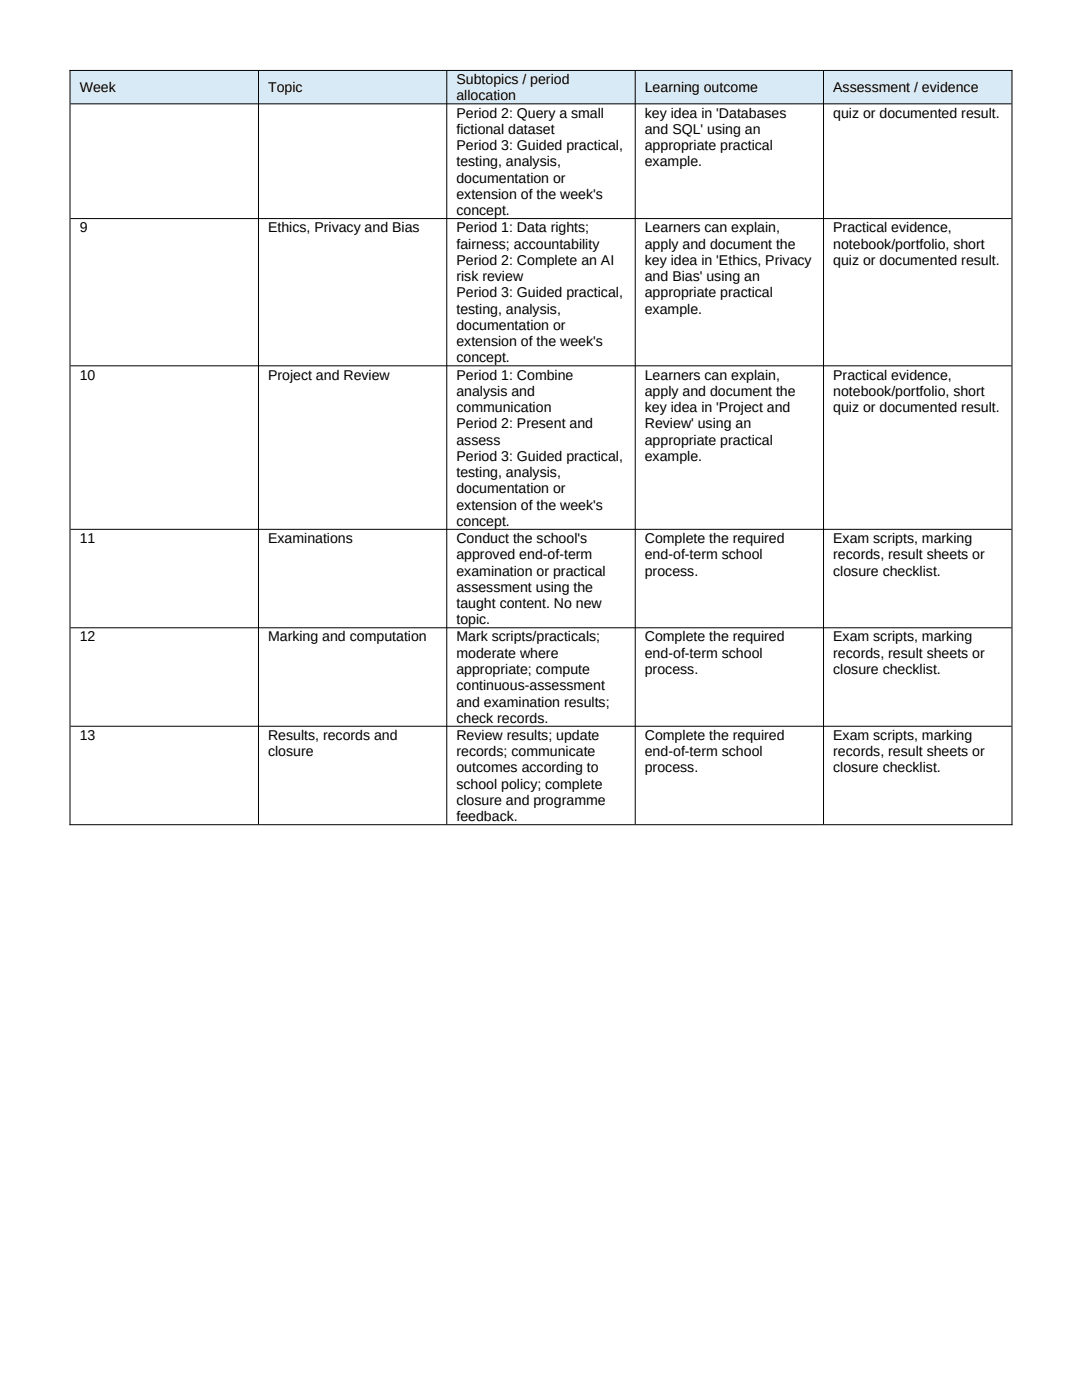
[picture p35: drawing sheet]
<svg xmlns="http://www.w3.org/2000/svg" width="216mm" height="279mm" viewBox="0 0 216 279" stroke-linecap="round" stroke-linejoin="round" font-family="sans-serif">
<defs><g id="words">
<g font-size="2.8">
<text x="91.1" y="16.8">Subtopics / period</text>
<text x="15.9" y="18.4">Week</text>
<text x="53.5" y="18.4">Topic</text>
<text x="91.1" y="20">allocation</text>
<text x="91.1" y="23.5">Period 2: Query a small</text>
<text x="128.7" y="18.4">Learning outcome</text>
<text x="128.7" y="23.5">key idea in 'Databases</text>
<text x="166.3" y="18.4">Assessment / evidence</text>
<text x="166.3" y="23.5">quiz or documented result.</text>
<text x="91.1" y="26.7">fictional dataset</text>
<text x="91.1" y="30">Period 3: Guided practical,</text>
<text x="128.7" y="26.7">and SQL' using an</text>
<text x="128.7" y="30">appropriate practical</text>
<text x="91.1" y="33.2">testing, analysis,</text>
<text x="128.7" y="33.2">example.</text>
<text x="91.1" y="36.4">documentation or</text>
<text x="91.1" y="39.7">extension of the week's</text>
<text x="15.9" y="46.4">9</text>
<text x="53.5" y="46.4">Ethics, Privacy and Bias</text>
<text x="91.1" y="42.9">concept.</text>
<text x="91.1" y="46.4">Period 1: Data rights;</text>
<text x="128.7" y="46.4">Learners can explain,</text>
<text x="166.3" y="46.4">Practical evidence,</text>
<text x="91.1" y="49.6">fairness; accountability</text>
<text x="91.1" y="52.8">Period 2: Complete an AI</text>
<text x="128.7" y="49.6">apply and document the</text>
<text x="128.7" y="52.8">key idea in 'Ethics, Privacy</text>
<text x="166.3" y="49.6">notebook/portfolio, short</text>
<text x="166.3" y="52.8">quiz or documented result.</text>
<text x="91.1" y="56.1">risk review</text>
<text x="91.1" y="59.3">Period 3: Guided practical,</text>
<text x="128.7" y="56.1">and Bias' using an</text>
<text x="128.7" y="59.3">appropriate practical</text>
<text x="91.1" y="62.6">testing, analysis,</text>
<text x="91.1" y="65.8">documentation or</text>
<text x="128.7" y="62.6">example.</text>
<text x="91.1" y="69.1">extension of the week's</text>
<text x="15.9" y="75.7">10</text>
<text x="53.5" y="75.7">Project and Review</text>
<text x="91.1" y="72.3">concept.</text>
<text x="91.1" y="75.7">Period 1: Combine</text>
<text x="128.7" y="75.7">Learners can explain,</text>
<text x="166.3" y="75.7">Practical evidence,</text>
<text x="91.1" y="79">analysis and</text>
<text x="91.1" y="82.2">communication</text>
<text x="128.7" y="79">apply and document the</text>
<text x="128.7" y="82.2">key idea in 'Project and</text>
<text x="166.3" y="79">notebook/portfolio, short</text>
<text x="166.3" y="82.2">quiz or documented result.</text>
<text x="91.1" y="85.5">Period 2: Present and</text>
<text x="91.1" y="88.7">assess</text>
<text x="128.7" y="85.5">Review' using an</text>
<text x="128.7" y="88.7">appropriate practical</text>
<text x="91.1" y="92">Period 3: Guided practical,</text>
<text x="91.1" y="95.2">testing, analysis,</text>
<text x="128.7" y="92">example.</text>
<text x="91.1" y="98.5">documentation or</text>
<text x="91.1" y="101.7">extension of the week's</text>
<text x="91.1" y="105">concept.</text>
<text x="15.9" y="108.4">11</text>
<text x="53.5" y="108.4">Examinations</text>
<text x="91.1" y="108.4">Conduct the school's</text>
<text x="91.1" y="111.6">approved end-of-term</text>
<text x="128.7" y="108.4">Complete the required</text>
<text x="128.7" y="111.6">end-of-term school</text>
<text x="166.3" y="108.4">Exam scripts, marking</text>
<text x="166.3" y="111.6">records, result sheets or</text>
<text x="91.1" y="114.9">examination or practical</text>
<text x="91.1" y="118.1">assessment using the</text>
<text x="128.7" y="114.9">process.</text>
<text x="166.3" y="114.9">closure checklist.</text>
<text x="91.1" y="121.4">taught content. No new</text>
<text x="91.1" y="124.6">topic.</text>
<text x="15.9" y="128">12</text>
<text x="53.5" y="128">Marking and computation</text>
<text x="91.1" y="128">Mark scripts/practicals;</text>
<text x="91.1" y="131.3">moderate where</text>
<text x="128.7" y="128">Complete the required</text>
<text x="128.7" y="131.3">end-of-term school</text>
<text x="166.3" y="128">Exam scripts, marking</text>
<text x="166.3" y="131.3">records, result sheets or</text>
<text x="91.1" y="134.5">appropriate; compute</text>
<text x="91.1" y="137.8">continuous-assessment</text>
<text x="128.7" y="134.5">process.</text>
<text x="166.3" y="134.5">closure checklist.</text>
<text x="91.1" y="141">and examination results;</text>
<text x="15.9" y="147.7">13</text>
<text x="53.5" y="147.7">Results, records and</text>
<text x="91.1" y="144.3">check records.</text>
<text x="91.1" y="147.7">Review results; update</text>
<text x="128.7" y="147.7">Complete the required</text>
<text x="166.3" y="147.7">Exam scripts, marking</text>
<text x="53.5" y="150.9">closure</text>
<text x="91.1" y="150.9">records; communicate</text>
<text x="91.1" y="154.2">outcomes according to</text>
<text x="128.7" y="150.9">end-of-term school</text>
<text x="128.7" y="154.2">process.</text>
<text x="166.3" y="150.9">records, result sheets or</text>
<text x="166.3" y="154.2">closure checklist.</text>
<text x="91.1" y="157.4">school policy; complete</text>
<text x="91.1" y="160.7">closure and programme</text>
<text x="91.1" y="163.9">feedback.</text>
</g>
</g></defs>
<g fill="#d9eaf7">
<path d="M14 14h37.6v6.6h-37.6z" fill-rule="evenodd"/>
<path d="M51.6 14h37.5v6.6h-37.5z" fill-rule="evenodd"/>
<path d="M89.1 14h37.6v6.6h-37.6z" fill-rule="evenodd"/>
<path d="M126.8 14h37.5v6.6h-37.5z" fill-rule="evenodd"/>
<path d="M164.3 14h37.6v6.6h-37.6z" fill-rule="evenodd"/>
<path d="M14 14h37.6v6.6h-37.6z" fill-rule="evenodd"/>
<path d="M51.6 14h37.5v6.6h-37.5z" fill-rule="evenodd"/>
<path d="M89.1 14h37.6v6.6h-37.6z" fill-rule="evenodd"/>
<path d="M126.8 14h37.5v6.6h-37.5z" fill-rule="evenodd"/>
<path d="M164.3 14h37.6v6.6h-37.6z" fill-rule="evenodd"/>
</g>
<g fill="none" stroke="#000" stroke-width=".2">
<path d="M13.9 14.1h188.1M14 14v150.7M51.6 14.1v150.4M89.1 14.1v150.4M126.8 14.1v150.4M164.3 14.1v150.4M201.9 14v150.7M14.1 20.7h187.7M14.1 43.6h187.7M14.1 73h187.7M14.1 105.6h187.7M14.1 125.3h187.7"/>
<path d="M14.1 144.9h187.7M13.9 164.6h188.1"/>
</g>
<use href="#words"/>
</svg>
